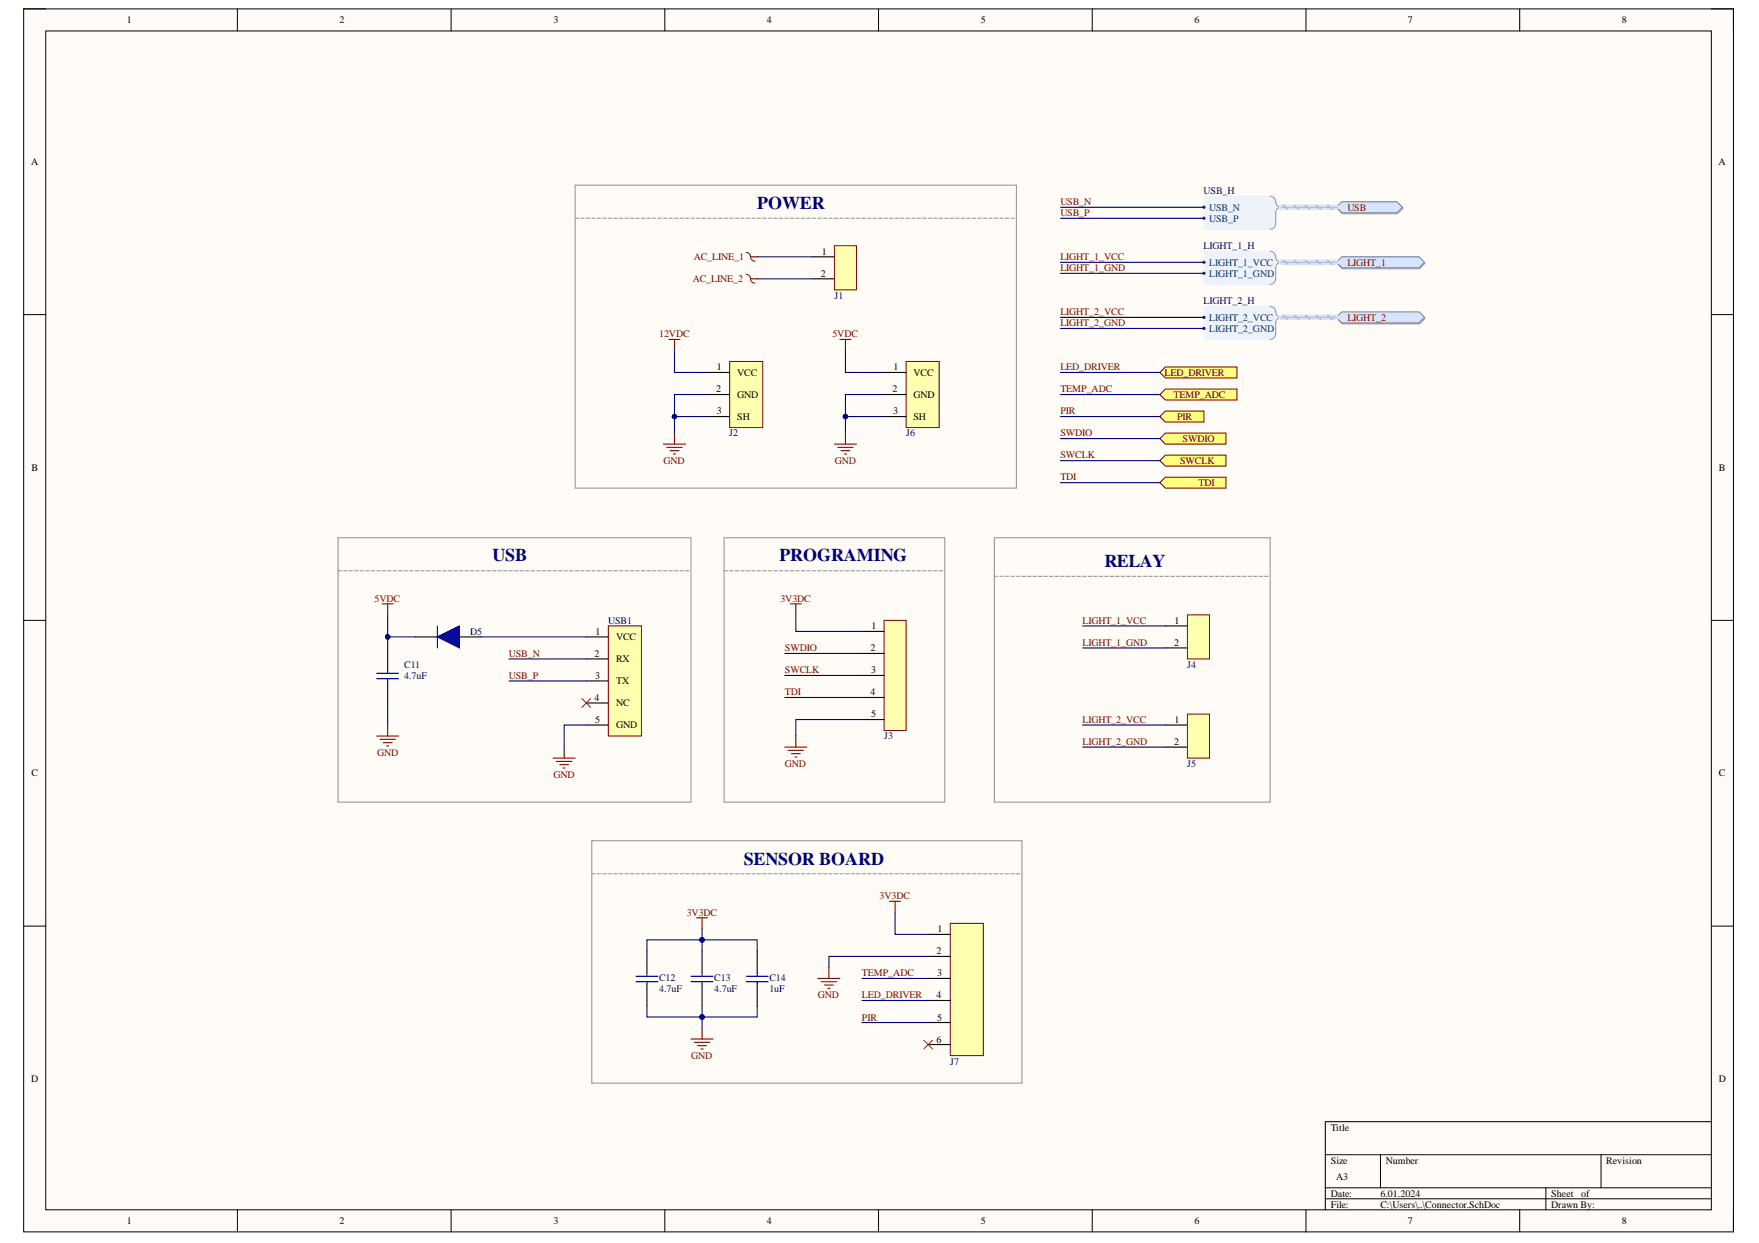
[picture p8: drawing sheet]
<svg xmlns="http://www.w3.org/2000/svg" width="297mm" height="210mm" viewBox="0 0 297 210" stroke-linecap="round" stroke-linejoin="round" font-family="sans-serif">
<defs><g id="words">
<g font-size="3" fill="#000080">
<text x="127.9" y="35.2">POWER</text>
<text x="83.1" y="94.8">USB</text>
<text x="131.6" y="94.8">PROGRAMING</text>
<text x="186.5" y="95.7">RELAY</text>
<text x="125.6" y="146.2">SENSOR BOARD</text>
</g>
<g font-size="1.7">
<text x="21.4" y="3.9">1</text>
<text x="57.3" y="3.9">2</text>
<text x="93.5" y="3.9">3</text>
<text x="129.5" y="3.9">4</text>
<text x="165.6" y="3.9">5</text>
<text x="201.7" y="3.9">6</text>
<text x="237.8" y="3.9">7</text>
<text x="273.9" y="3.9">8</text>
<text x="5.2" y="27.9">A</text>
<text x="290.2" y="27.9">A</text>
<text x="138.6" y="46.7">2</text>
<text x="138.8" y="43">1</text>
<text x="121" y="62.5">1</text>
<text x="124.5" y="63.4">VCC</text>
<text x="150.9" y="62.5">1</text>
<text x="154.3" y="63.4">VCC</text>
<text x="121" y="66.2">2</text>
<text x="121" y="70">3</text>
<text x="124.5" y="67.2">GND</text>
<text x="124.5" y="70.9">SH</text>
<text x="150.7" y="66.2">2</text>
<text x="150.8" y="70">3</text>
<text x="154.3" y="67.2">GND</text>
<text x="154.3" y="70.9">SH</text>
<text x="5.3" y="79.5">B</text>
<text x="290.3" y="79.5">B</text>
<text x="100.6" y="107.2">1</text>
<text x="147.2" y="106.3">1</text>
<text x="198.3" y="105.3">1</text>
<text x="100.4" y="110.9">2</text>
<text x="104" y="108.1">VCC</text>
<text x="104" y="111.9">RX</text>
<text x="147" y="110">2</text>
<text x="147.1" y="113.7">3</text>
<text x="198.3" y="109.1">2</text>
<text x="100.4" y="118.4">4</text>
<text x="100.5" y="114.6">3</text>
<text x="104" y="115.6">TX</text>
<text x="104" y="119.3">NC</text>
<text x="147" y="117.4">4</text>
<text x="100.5" y="122.1">5</text>
<text x="104" y="123">GND</text>
<text x="147.1" y="121.1">5</text>
<text x="198.3" y="125.8">2</text>
<text x="198.3" y="122.1">1</text>
<text x="5.3" y="131.1">C</text>
<text x="290.3" y="131.1">C</text>
<text x="158.2" y="161.1">2</text>
<text x="158.3" y="157.4">1</text>
<text x="158.3" y="164.8">3</text>
<text x="158.2" y="168.5">4</text>
<text x="158.3" y="172.3">5</text>
<text x="158.2" y="176.1">6</text>
<text x="5.2" y="182.7">D</text>
<text x="290.3" y="182.7">D</text>
<text x="224.7" y="190.9">Title</text>
<text x="224.7" y="196.5">Size</text>
<text x="234" y="196.5">Number</text>
<text x="271.3" y="196.5">Revision</text>
<text x="224.7" y="202.1">Date:</text>
<text x="224.7" y="203.9">File:</text>
<text x="225.7" y="199.3">A3</text>
<text x="233.1" y="202.1">6.01.2024</text>
<text x="233.1" y="203.9">C:\Users\..\Connector.SchDoc</text>
<text x="261.9" y="202.1">Sheet</text>
<text x="261.9" y="203.9">Drawn By:</text>
<text x="267" y="202.1">of</text>
<text x="21.4" y="206.7">1</text>
<text x="57.3" y="206.7">2</text>
<text x="93.5" y="206.7">3</text>
<text x="129.5" y="206.7">4</text>
<text x="165.6" y="206.7">5</text>
<text x="201.7" y="206.7">6</text>
<text x="237.8" y="206.7">7</text>
<text x="273.9" y="206.7">8</text>
</g>
<g font-size="1.7" fill="#800000">
<text x="179.1" y="34.6">USB_N</text>
<text x="227.5" y="35.6">USB</text>
<text x="179.1" y="36.5">USB_P</text>
<text x="117" y="47.6">AC_LINE_2</text>
<text x="117.1" y="43.9">AC_LINE_1</text>
<text x="179.1" y="43.9">LIGHT_1_VCC</text>
<text x="179.1" y="45.8">LIGHT_1_GND</text>
<text x="227.5" y="44.9">LIGHT_1</text>
<text x="179.1" y="53.2">LIGHT_2_VCC</text>
<text x="111.3" y="56.9">12VDC</text>
<text x="140.6" y="56.9">5VDC</text>
<text x="179.1" y="55.1">LIGHT_2_GND</text>
<text x="227.5" y="54.2">LIGHT_2</text>
<text x="179.1" y="62.5">LED_DRIVER</text>
<text x="196.7" y="63.4">LED_DRIVER</text>
<text x="179.1" y="66.2">TEMP_ADC</text>
<text x="179.1" y="70">PIR</text>
<text x="198.2" y="67.2">TEMP_ADC</text>
<text x="198.8" y="70.9">PIR</text>
<text x="179.1" y="73.7">SWDIO</text>
<text x="179.1" y="77.4">SWCLK</text>
<text x="199.7" y="74.6">SWDIO</text>
<text x="112.1" y="78.3">GND</text>
<text x="141" y="78.3">GND</text>
<text x="179.1" y="81.1">TDI</text>
<text x="199.3" y="78.3">SWCLK</text>
<text x="202.4" y="82">TDI</text>
<text x="63.3" y="101.6">5VDC</text>
<text x="131.8" y="101.6">3V3DC</text>
<text x="182.8" y="105.3">LIGHT_1_VCC</text>
<text x="85.9" y="110.9">USB_N</text>
<text x="132.5" y="110">SWDIO</text>
<text x="132.5" y="113.7">SWCLK</text>
<text x="182.8" y="109.1">LIGHT_1_GND</text>
<text x="85.9" y="114.6">USB_P</text>
<text x="132.5" y="117.4">TDI</text>
<text x="182.8" y="122.1">LIGHT_2_VCC</text>
<text x="182.8" y="125.8">LIGHT_2_GND</text>
<text x="63.7" y="127.7">GND</text>
<text x="93.5" y="131.4">GND</text>
<text x="132.5" y="129.5">GND</text>
<text x="116" y="154.6">3V3DC</text>
<text x="148.5" y="151.8">3V3DC</text>
<text x="145.6" y="164.8">TEMP_ADC</text>
<text x="138.1" y="168.5">GND</text>
<text x="145.6" y="172.3">PIR</text>
<text x="145.6" y="168.5">LED_DRIVER</text>
<text x="116.7" y="178.8">GND</text>
</g>
<g font-size="1.7" fill="#000080">
<text x="203.2" y="32.8">USB_H</text>
<text x="203.2" y="42.1">LIGHT_1_H</text>
<text x="140.9" y="50.4">J1</text>
<text x="203.2" y="51.4">LIGHT_2_H</text>
<text x="123.1" y="73.7">J2</text>
<text x="153" y="73.7">J6</text>
<text x="79.4" y="107.2">D5</text>
<text x="102.7" y="105.3">USB1</text>
<text x="68.3" y="112.8">C11</text>
<text x="200.5" y="112.8">J4</text>
<text x="68.3" y="114.6">4.7uF</text>
<text x="149.3" y="124.9">J3</text>
<text x="200.5" y="129.5">J5</text>
<text x="111.3" y="167.4">4.7uF</text>
<text x="111.3" y="165.6">C12</text>
<text x="120.6" y="167.4">4.7uF</text>
<text x="120.6" y="165.6">C13</text>
<text x="129.9" y="167.4">1uF</text>
<text x="129.9" y="165.6">C14</text>
<text x="160.4" y="179.8">J7</text>
</g>
<g font-size="1.7" fill="#003a70">
<text x="204.2" y="35.6">USB_N</text>
<text x="204.2" y="37.4">USB_P</text>
<text x="204.2" y="44.9">LIGHT_1_VCC</text>
<text x="204.2" y="46.7">LIGHT_1_GND</text>
<text x="204.2" y="54.2">LIGHT_2_VCC</text>
<text x="204.2" y="56">LIGHT_2_GND</text>
</g>
</g></defs>
<path d="M4 1.5h288.7v206.5h-288.7z" fill-rule="evenodd" fill="#fffcf8"/>
<path d="M4 1.5h288.7v206.5h-288.7z" fill="none" stroke="#000" stroke-width=".17"/>
<path d="M7.7 5.2h281.3v199.1h-281.3z" fill-rule="evenodd" fill="#fffcf8"/>
<g fill="none" stroke="#000" stroke-width=".17">
<path d="M4 1.5h3.7M7.7 5.2h281.3v199.1h-281.3zM40.1 1.5v3.7M76.2 1.5v3.7M112.3 1.5v3.7M148.4 1.5v3.7M184.4 1.5v3.7M220.5 1.5v3.7M256.6 1.5v3.7M289 1.5h3.7v3.7M4 53.1h3.7M289 53.1h3.7"/>
<path d="M4 104.8h3.7M289 104.8h3.7M4 156.4h3.7M289 156.4h3.7M223.8 195h65.2M233.1 195v5.6M270.4 195v5.6M289 189.4h-65.2v14.9M40.1 204.3v3.7M76.2 204.3v3.7M112.3 204.3v3.7M148.4 204.3v3.7"/>
<path d="M184.4 204.3v3.7M220.5 204.3v3.7M223.8 200.6h65.2M223.8 202.4h65.2M256.6 204.3v3.7M261 200.6v3.7M292.7 204.3v3.7"/>
</g>
<path d="M137.2 43.4h3.7M137.2 47.1h3.7" fill="none" stroke="#000" stroke-width=".19"/>
<path d="M140.9 41.5h3.7v7.4h-3.7z" fill-rule="evenodd" fill="#ffffb0"/>
<path d="M140.9 41.5h3.7v7.4h-3.7z" fill="none" stroke="#800000" stroke-width=".17"/>
<path d="M196.8 105.7h3.7M196.8 109.4h3.7" fill="none" stroke="#000" stroke-width=".19"/>
<path d="M200.5 103.8h3.7v7.5h-3.7z" fill-rule="evenodd" fill="#ffffb0"/>
<path d="M200.5 103.8h3.7v7.5h-3.7z" fill="none" stroke="#800000" stroke-width=".17"/>
<path d="M196.8 122.4h3.7M196.8 126.2h3.7" fill="none" stroke="#000" stroke-width=".19"/>
<path d="M200.5 120.6h3.7v7.4h-3.7z" fill-rule="evenodd" fill="#ffffb0"/>
<path d="M200.5 120.6h3.7v7.4h-3.7z" fill="none" stroke="#800000" stroke-width=".17"/>
<path d="M123.2 61h5.6v11.2h-5.6z" fill-rule="evenodd" fill="#ffffb0"/>
<path d="M123.2 61h5.6v11.2h-5.6z" fill="none" stroke="#800000" stroke-width=".17"/>
<path d="M119.5 62.9h3.7M119.5 66.6h3.7M119.5 70.3h3.7" fill="none" stroke="#000" stroke-width=".19"/>
<path d="M153 61h5.6v11.2h-5.6z" fill-rule="evenodd" fill="#ffffb0"/>
<path d="M126 42.6a.87 .87 0 0 1 .8 1.1l.4 .3 .3 .1M126 46.3a.87 .87 0 0 1 .8 1.1l.4 .4h.3M153 61h5.6v11.2h-5.6z" fill="none" stroke="#800000" stroke-width=".17"/>
<path d="M149.3 62.9h3.7M149.3 66.6h3.7M149.3 70.3h3.7" fill="none" stroke="#000" stroke-width=".19"/>
<g fill="none" stroke="#800000" stroke-width=".19">
<path d="M113 57.3h1.8M113.9 57.3v1.9M126.7 43.4h1.2M126.7 47.1h1.2M141.8 57.3h1.9M142.8 57.3v1.9M112 75h3.8M112.6 75.5h2.6M113.2 76.1h1.4M113.7 76.7h.4M113.9 73.1v1.9M140.9 75h3.7"/>
<path d="M141.5 75.5h2.6M142 76.1h1.5M142.6 76.7h.4M142.8 73.1v1.9"/>
</g>
<g fill="none" stroke="#999" stroke-width=".19">
<path d="M97.1 31.3h74.5v51.1h-74.5zM97.1 36.9h.6M98.1 36.9h.5M99 36.9h.6M99.9 36.9h.6M100.9 36.9h.5M101.8 36.9h.6M102.7 36.9h.6M103.7 36.9h.5M104.6 36.9h.6M105.5 36.9h.6M106.4 36.9h.6"/>
<path d="M107.4 36.9h.6M108.3 36.9h.6M109.2 36.9h.6M110.2 36.9h.6M111.1 36.9h.6M112 36.9h.6M113 36.9h.5M113.9 36.9h.6M114.8 36.9h.6M115.8 36.9h.5M116.7 36.9h.6M117.6 36.9h.6"/>
<path d="M118.6 36.9h.5M119.5 36.9h.6M120.4 36.9h.6M121.3 36.9h.6M122.3 36.9h.6M123.2 36.9h.6M124.1 36.9h.6M125.1 36.9h.6M126 36.9h.6M126.9 36.9h.6M127.9 36.9h.6M128.8 36.9h.6"/>
<path d="M129.7 36.9h.6M130.7 36.9h.5M131.6 36.9h.6M132.5 36.9h.6M133.5 36.9h.5M134.4 36.9h.6M135.3 36.9h.6M136.2 36.9h.6M137.2 36.9h.6M138.1 36.9h.6M139 36.9h.6M140 36.9h.6"/>
<path d="M140.9 36.9h.6M141.8 36.9h.6M142.8 36.9h.5M143.7 36.9h.6M144.6 36.9h.6M145.6 36.9h.5M146.5 36.9h.6M147.4 36.9h.6M148.4 36.9h.5M149.3 36.9h.6M150.2 36.9h.6M151.2 36.9h.5"/>
<path d="M152.1 36.9h.6M153 36.9h.6M153.9 36.9h.6M154.9 36.9h.6M155.8 36.9h.6M156.7 36.9h.6M157.7 36.9h.6M158.6 36.9h.6M159.5 36.9h.6M160.5 36.9h.5M161.4 36.9h.6M162.3 36.9h.6"/>
<path d="M163.3 36.9h.5M164.2 36.9h.6M165.1 36.9h.6M166.1 36.9h.5M167 36.9h.6M167.9 36.9h.6M168.8 36.9h.6M169.8 36.9h.6M170.7 36.9h.6M122.3 90.8h37.2v44.7h-37.2zM122.3 96.4h.6M123.2 96.4h.6"/>
<path d="M124.1 96.4h.6M125.1 96.4h.6M126 96.4h.6M126.9 96.4h.6M127.9 96.4h.6M128.8 96.4h.6M129.7 96.4h.6M130.7 96.4h.5M131.6 96.4h.6M132.5 96.4h.6M133.5 96.4h.5M134.4 96.4h.6"/>
<path d="M135.3 96.4h.6M136.2 96.4h.6M137.2 96.4h.6M138.1 96.4h.6M139 96.4h.6M140 96.4h.6M140.9 96.4h.6M141.8 96.4h.6M142.8 96.4h.5M143.7 96.4h.6M144.6 96.4h.6M145.6 96.4h.5"/>
<path d="M146.5 96.4h.6M147.4 96.4h.6M148.4 96.4h.5M149.3 96.4h.6M150.2 96.4h.6M151.2 96.4h.5M152.1 96.4h.6M153 96.4h.6M153.9 96.4h.6M154.9 96.4h.6M155.8 96.4h.6M156.7 96.4h.6"/>
<path d="M157.7 96.4h.6M158.6 96.4h.6"/>
</g>
<path d="M149.3 104.8h3.7v18.6h-3.7z" fill-rule="evenodd" fill="#ffffb0"/>
<path d="M149.3 104.8h3.7v18.6h-3.7z" fill="none" stroke="#800000" stroke-width=".17"/>
<path d="M145.6 106.6h3.7M145.6 110.3h3.7M145.6 114.1h3.7M145.6 117.8h3.7M145.6 121.5h3.7" fill="none" stroke="#000" stroke-width=".19"/>
<path d="M102.7 105.7h5.6v18.6h-5.6z" fill-rule="evenodd" fill="#ffffb0"/>
<path d="M102.7 105.7h5.6v18.6h-5.6z" fill="none" stroke="#800000" stroke-width=".17"/>
<path d="M70.1 107.6h3.7M77.6 107.6h3.7M99 107.6h3.7M99 111.3h3.7M99 115h3.7M99 118.7h3.7M99 122.4h3.7" fill="none" stroke="#000" stroke-width=".19"/>
<path d="M64.5 102h1.9M65.5 102v1.8" fill="none" stroke="#800000" stroke-width=".19"/>
<path d="M73.8 105.7v3.7" fill="none" stroke="#00f" stroke-width=".19"/>
<path d="M73.8 107.6l3.8-1.9v3.7z" fill="#00f"/>
<g fill="none" stroke="#00f" stroke-width=".19">
<path d="M63.6 114.6h3.7M63.6 113.7h3.7M65.5 113.1v.6M65.5 114.6v.4M73.8 107.6l3.8-1.9v3.7zM107.4 165.8h3.7M107.4 164.9h3.7M109.2 164.3v.6M109.2 165.8v.4M116.7 165.8h3.7M116.7 164.9h3.7M118.6 164.3v.6"/>
<path d="M118.6 165.8v.4M126 165.8h3.7M126 164.9h3.7M127.9 164.3v.6M127.9 165.8v.4"/>
</g>
<path d="M65.5 109.4v3.7M65.5 115v3.7M109.2 160.6v3.7M109.2 166.2v3.7M118.6 160.6v3.7M118.6 166.2v3.7M127.9 160.6v3.7M127.9 166.2v3.7" fill="none" stroke="#000" stroke-width=".19"/>
<g fill="none" stroke="#800000" stroke-width=".19">
<path d="M133.5 102h1.8M134.4 102v1.8M63.6 124.3h3.7M64.2 124.9h2.6M64.7 125.4h1.5M65.3 126h.4M65.5 122.4v1.9M93.4 128h3.7M94 128.6h2.6M94.5 129.1h1.5M95.1 129.7h.4M95.3 126.2v1.8"/>
<path d="M132.5 126.2h3.7M133.1 126.7h2.6M133.6 127.3h1.5M134.2 127.8h.4M134.4 124.3v1.9M117.6 155h1.9M118.6 155v1.9M116.7 175.5h3.7M117.3 176h2.6M117.8 176.6h1.5M118.4 177.1h.3M118.6 173.6v1.9"/>
</g>
<path d="M98.3 118l1.4 1.5M99.7 118l-1.4 1.5" fill="none" stroke="#f00" stroke-width=".17"/>
<g fill="none" stroke="#999" stroke-width=".19">
<path d="M57.1 90.8h59.6v44.7h-59.6zM57.1 96.4h.6M58 96.4h.6M58.9 96.4h.6M59.9 96.4h.6M60.8 96.4h.6M61.7 96.4h.6M62.7 96.4h.6M63.6 96.4h.6M64.5 96.4h.6M65.5 96.4h.5M66.4 96.4h.6"/>
<path d="M67.3 96.4h.6M68.3 96.4h.5M69.2 96.4h.6M70.1 96.4h.6M71.1 96.4h.5M72 96.4h.6M72.9 96.4h.6M73.8 96.4h.6M74.8 96.4h.6M75.7 96.4h.6M76.6 96.4h.6M77.6 96.4h.6"/>
<path d="M78.5 96.4h.6M79.4 96.4h.6M80.4 96.4h.5M81.3 96.4h.6M82.2 96.4h.6M83.2 96.4h.5M84.1 96.4h.6M85 96.4h.6M86 96.4h.5M86.9 96.4h.6M87.8 96.4h.6M88.8 96.4h.5"/>
<path d="M89.7 96.4h.6M90.6 96.4h.6M91.5 96.4h.6M92.5 96.4h.6M93.4 96.4h.6M94.3 96.4h.6M95.3 96.4h.6M96.2 96.4h.6M97.1 96.4h.6M98.1 96.4h.5M99 96.4h.6M99.9 96.4h.6"/>
<path d="M100.9 96.4h.5M101.8 96.4h.6M102.7 96.4h.6M103.7 96.4h.5M104.6 96.4h.6M105.5 96.4h.6M106.4 96.4h.6M107.4 96.4h.6M108.3 96.4h.6M109.2 96.4h.6M110.2 96.4h.6M111.1 96.4h.6"/>
<path d="M112 96.4h.6M113 96.4h.5M113.9 96.4h.6M114.8 96.4h.6M115.8 96.4h.5M167.9 90.8h46.6v44.7h-46.6zM167.9 97.3h.6M168.8 97.3h.6M169.8 97.3h.6M170.7 97.3h.6M171.6 97.3h.6M172.6 97.3h.6"/>
<path d="M173.5 97.3h.6M174.4 97.3h.6M175.4 97.3h.5M176.3 97.3h.6M177.2 97.3h.6M178.2 97.3h.5M179.1 97.3h.6M180 97.3h.6M181 97.3h.5M181.9 97.3h.6M182.8 97.3h.6M183.8 97.3h.5"/>
<path d="M184.7 97.3h.6M185.6 97.3h.6M186.5 97.3h.6M187.5 97.3h.6M188.4 97.3h.6M189.3 97.3h.6M190.3 97.3h.6M191.2 97.3h.6M192.1 97.3h.6M193.1 97.3h.5M194 97.3h.6M194.9 97.3h.6"/>
<path d="M195.9 97.3h.5M196.8 97.3h.6M197.7 97.3h.6M198.6 97.3h.6M199.6 97.3h.6M200.5 97.3h.6M201.5 97.3h.5M202.4 97.3h.6M203.3 97.3h.6M204.2 97.3h.6M205.2 97.3h.6M206.1 97.3h.6"/>
<path d="M207 97.3h.6M208 97.3h.5M208.9 97.3h.6M209.8 97.3h.6M210.8 97.3h.5M211.7 97.3h.6M212.6 97.3h.6M213.6 97.3h.5M99.9 147.6h.6M99.9 142h72.7v40.9h-72.7zM100.9 147.6h.5M101.8 147.6h.6"/>
<path d="M102.7 147.6h.6M103.7 147.6h.5M104.6 147.6h.6M105.5 147.6h.6M106.4 147.6h.6M107.4 147.6h.6M108.3 147.6h.6M109.2 147.6h.6M110.2 147.6h.6M111.1 147.6h.6M112 147.6h.6M113 147.6h.5"/>
<path d="M113.9 147.6h.6M114.8 147.6h.6M115.8 147.6h.5M116.7 147.6h.6M117.6 147.6h.6M118.6 147.6h.5M119.5 147.6h.6M120.4 147.6h.6M121.3 147.6h.6M122.3 147.6h.6M123.2 147.6h.6M124.1 147.6h.6"/>
<path d="M125.1 147.6h.6M126 147.6h.6M126.9 147.6h.6M127.9 147.6h.6M128.8 147.6h.6M129.7 147.6h.6M130.7 147.6h.5M131.6 147.6h.6M132.5 147.6h.6M133.5 147.6h.5M134.4 147.6h.6M135.3 147.6h.6"/>
<path d="M136.2 147.6h.6M137.2 147.6h.6M138.1 147.6h.6M139 147.6h.6M140 147.6h.6M140.9 147.6h.6M141.8 147.6h.6M142.8 147.6h.5M143.7 147.6h.6M144.6 147.6h.6M145.6 147.6h.5M146.5 147.6h.6"/>
<path d="M147.4 147.6h.6M148.4 147.6h.5M149.3 147.6h.6M150.2 147.6h.6M151.2 147.6h.5M152.1 147.6h.6M153 147.6h.6M153.9 147.6h.6M154.9 147.6h.6M155.8 147.6h.6M156.7 147.6h.6M157.7 147.6h.6"/>
<path d="M158.6 147.6h.6M159.5 147.6h.6M160.5 147.6h.5M161.4 147.6h.6M162.3 147.6h.6M163.3 147.6h.5M164.2 147.6h.6M165.1 147.6h.6M166.1 147.6h.5M167 147.6h.6M167.9 147.6h.6M168.8 147.6h.6"/>
<path d="M169.8 147.6h.6M170.7 147.6h.6M171.6 147.6h.6"/>
</g>
<path d="M203.3 33.1h11.2a.97 .97 0 0 1 .9 1.2l.2 .4 .5 .3-.5 .3-.2 .4v2.1l-.1 .5-.3 .3-.5 .1h-11.2z" fill-rule="evenodd" fill="#edf2fb"/>
<path d="M203.3 33.1h11.2a.97 .97 0 0 1 .9 1.2l.2 .4 .5 .3-.5 .3-.2 .4v2.1l-.1 .5-.3 .3-.5 .1h-11.2z" fill="none" stroke="#edf2fb" stroke-width=".17"/>
<path d="M214.5 33.1a1.09 1.09 0 0 1 1 1.3l.5 .5 .3 .1a.92 .92 0 0 0-.9 .9v1.9a.92 .92 0 0 1-.9 .9" fill="none" stroke="#8f9ec9" stroke-width=".19"/>
<circle cx="203.3" cy="35" r=".19" fill="#003a70"/>
<circle cx="203.3" cy="35" r=".19" fill="none" stroke="#003a70" stroke-width=".17"/>
<circle cx="203.3" cy="36.9" r=".19" fill="#003a70"/>
<circle cx="203.3" cy="36.9" r=".19" fill="none" stroke="#003a70" stroke-width=".17"/>
<path d="M225.8 35.2l.9-1h9.3l.9 1-.9 .9h-9.3z" fill-rule="evenodd" fill="#bac0ca"/>
<path d="M225.8 35.2l.9-1h9.3l.9 1-.9 .9h-9.3z" fill="none" stroke="#a6acb6" stroke-width=".17"/>
<path d="M225.7 35l.9-.9h9.3l.9 .9-.9 .9h-9.3z" fill-rule="evenodd" fill="#d5e4ff"/>
<path d="M225.7 35l.9-.9h9.3l.9 .9-.9 .9h-9.3z" fill="none" stroke="#71809b" stroke-width=".17"/>
<path d="M195.9 62.9l.9-.9h12.1v1.8h-12.1z" fill-rule="evenodd" fill="#ffff80"/>
<path d="M195.9 62.9l.9-.9h12.1v1.8h-12.1z" fill="none" stroke="#800000" stroke-width=".17"/>
<path d="M195.9 66.6l.9-.9h12.1v1.9h-12.1z" fill-rule="evenodd" fill="#ffff80"/>
<path d="M195.9 66.6l.9-.9h12.1v1.9h-12.1z" fill="none" stroke="#800000" stroke-width=".17"/>
<path d="M195.9 70.3l.9-.9h6.5v1.9h-6.5z" fill-rule="evenodd" fill="#ffff80"/>
<path d="M195.9 70.3l.9-.9h6.5v1.9h-6.5z" fill="none" stroke="#800000" stroke-width=".17"/>
<path d="M195.9 74.1l.9-1h10.2v1.9h-10.2z" fill-rule="evenodd" fill="#ffff80"/>
<path d="M195.9 74.1l.9-1h10.2v1.9h-10.2z" fill="none" stroke="#800000" stroke-width=".17"/>
<path d="M195.9 77.8l.9-.9h10.2v1.8h-10.2z" fill-rule="evenodd" fill="#ffff80"/>
<path d="M195.9 77.8l.9-.9h10.2v1.8h-10.2z" fill="none" stroke="#800000" stroke-width=".17"/>
<path d="M195.9 81.5l.9-.9h10.2v1.8h-10.2z" fill-rule="evenodd" fill="#ffff80"/>
<path d="M195.9 81.5l.9-.9h10.2v1.8h-10.2z" fill="none" stroke="#800000" stroke-width=".17"/>
<path d="M203.3 42.4h11.2a.96 .96 0 0 1 .9 1.2l.2 .4 .5 .3-.5 .3-.2 .4v2.1l-.1 .5-.3 .3-.5 .1h-11.2z" fill-rule="evenodd" fill="#edf2fb"/>
<path d="M203.3 42.4h11.2a.96 .96 0 0 1 .9 1.2l.2 .4 .5 .3-.5 .3-.2 .4v2.1l-.1 .5-.3 .3-.5 .1h-11.2z" fill="none" stroke="#edf2fb" stroke-width=".17"/>
<path d="M214.5 42.4a1.09 1.09 0 0 1 1 1.3l.5 .5 .3 .1a.92 .92 0 0 0-.9 .9v1.9a.92 .92 0 0 1-.9 .9" fill="none" stroke="#8f9ec9" stroke-width=".19"/>
<circle cx="203.3" cy="44.3" r=".19" fill="#003a70"/>
<circle cx="203.3" cy="44.3" r=".19" fill="none" stroke="#003a70" stroke-width=".17"/>
<circle cx="203.3" cy="46.2" r=".19" fill="#003a70"/>
<circle cx="203.3" cy="46.2" r=".19" fill="none" stroke="#003a70" stroke-width=".17"/>
<path d="M225.8 44.5l.9-.9h13l1 .9-1 .9h-13z" fill-rule="evenodd" fill="#bac0ca"/>
<path d="M225.8 44.5l.9-.9h13l1 .9-1 .9h-13z" fill="none" stroke="#a6acb6" stroke-width=".17"/>
<path d="M226.6 43.4h13l1 .9-1 .9h-13l-.9-.9z" fill-rule="evenodd" fill="#d5e4ff"/>
<path d="M226.6 43.4h13l1 .9-1 .9h-13l-.9-.9z" fill="none" stroke="#71809b" stroke-width=".17"/>
<path d="M203.3 51.7h11.2a.96 .96 0 0 1 .9 1.2l.2 .4 .5 .3-.5 .3-.2 .4v2.1l-.1 .5-.3 .3-.5 .1h-11.2z" fill-rule="evenodd" fill="#edf2fb"/>
<path d="M203.3 51.7h11.2a.96 .96 0 0 1 .9 1.2l.2 .4 .5 .3-.5 .3-.2 .4v2.1l-.1 .5-.3 .3-.5 .1h-11.2z" fill="none" stroke="#edf2fb" stroke-width=".17"/>
<path d="M214.5 51.7a1.09 1.09 0 0 1 1 1.3l.5 .5 .3 .1a.93 .93 0 0 0-.9 .9v1.9a.93 .93 0 0 1-.9 .9" fill="none" stroke="#8f9ec9" stroke-width=".19"/>
<circle cx="203.3" cy="53.6" r=".19" fill="#003a70"/>
<circle cx="203.3" cy="53.6" r=".19" fill="none" stroke="#003a70" stroke-width=".17"/>
<circle cx="203.3" cy="55.5" r=".19" fill="#003a70"/>
<circle cx="203.3" cy="55.5" r=".19" fill="none" stroke="#003a70" stroke-width=".17"/>
<path d="M225.8 53.8l.9-.9h13l1 .9-1 .9h-13z" fill-rule="evenodd" fill="#bac0ca"/>
<path d="M225.8 53.8l.9-.9h13l1 .9-1 .9h-13z" fill="none" stroke="#a6acb6" stroke-width=".17"/>
<path d="M225.7 53.6l.9-.9h13l1 .9-1 .9h-13z" fill-rule="evenodd" fill="#d5e4ff"/>
<path d="M225.7 53.6l.9-.9h13l1 .9-1 .9h-13z" fill="none" stroke="#71809b" stroke-width=".17"/>
<path d="M160.5 155.9h5.6v22.4h-5.6z" fill-rule="evenodd" fill="#ffffb0"/>
<path d="M160.5 155.9h5.6v22.4h-5.6z" fill="none" stroke="#800000" stroke-width=".17"/>
<path d="M156.7 157.8h3.8M156.7 161.5h3.8M156.7 165.2h3.8M156.7 168.9h3.8M156.7 172.7h3.8M156.7 176.4h3.8" fill="none" stroke="#000" stroke-width=".19"/>
<path d="M156 175.6l1.5 1.5M157.5 175.6l-1.5 1.5" fill="none" stroke="#f00" stroke-width=".17"/>
<path d="M150.2 152.2h1.9M151.2 152.2v1.9M138.1 165.2h3.7M138.7 165.8h2.6M139.2 166.3h1.5M139.8 166.9h.4M140 163.4v1.8" fill="none" stroke="#800000" stroke-width=".19"/>
<path d="M118.6 156.9v1.8" fill="none" stroke="#000080" stroke-width=".19"/>
<circle cx="118.6" cy="158.7" r=".37" fill="#000080"/>
<circle cx="118.6" cy="158.7" r=".37" fill="none" stroke="#000080" stroke-width=".17"/>
<path d="M216.3 44.3h9.4" fill="none" stroke="#cbdaff" stroke-width=".93"/>
<path d="M216.7 44l.8 .6M218.6 44l.7 .6M220.4 44l.8 .6M222.3 44l.8 .6M224.2 44l.7 .6" fill="none" stroke="#adbce7" stroke-width=".28"/>
<path d="M216.3 44.3h9.4" fill="none" stroke="#adbce7" stroke-width=".19"/>
<path d="M65.5 103.8v3.8h4.6" fill="none" stroke="#000080" stroke-width=".19"/>
<circle cx="65.5" cy="107.6" r=".37" fill="#000080"/>
<circle cx="65.5" cy="107.6" r=".37" fill="none" stroke="#000080" stroke-width=".17"/>
<path d="M81.3 107.6h17.7M86 115h13M86 111.3h13M99 122.4h-3.7v3.8M109.2 169.9v1.8h9.4v-1.8" fill="none" stroke="#000080" stroke-width=".19"/>
<circle cx="118.6" cy="171.7" r=".37" fill="#000080"/>
<circle cx="118.6" cy="171.7" r=".37" fill="none" stroke="#000080" stroke-width=".17"/>
<path d="M109.2 160.6v-1.9h9.4v1.9" fill="none" stroke="#000080" stroke-width=".19"/>
<circle cx="118.6" cy="158.7" r=".37" fill="#000080"/>
<circle cx="118.6" cy="158.7" r=".37" fill="none" stroke="#000080" stroke-width=".17"/>
<path d="M113.9 70.3h5.6" fill="none" stroke="#000080" stroke-width=".19"/>
<circle cx="113.9" cy="70.3" r=".37" fill="#000080"/>
<circle cx="113.9" cy="70.3" r=".37" fill="none" stroke="#000080" stroke-width=".17"/>
<path d="M119.5 66.6h-5.6v6.5" fill="none" stroke="#000080" stroke-width=".19"/>
<circle cx="113.9" cy="70.3" r=".37" fill="#000080"/>
<circle cx="113.9" cy="70.3" r=".37" fill="none" stroke="#000080" stroke-width=".17"/>
<path d="M113.9 59.2v3.7h5.6M127.9 169.9v1.8h-9.3" fill="none" stroke="#000080" stroke-width=".19"/>
<circle cx="118.6" cy="171.7" r=".37" fill="#000080"/>
<circle cx="118.6" cy="171.7" r=".37" fill="none" stroke="#000080" stroke-width=".17"/>
<path d="M118.6 158.7h9.3v1.9" fill="none" stroke="#000080" stroke-width=".19"/>
<circle cx="118.6" cy="158.7" r=".37" fill="#000080"/>
<circle cx="118.6" cy="158.7" r=".37" fill="none" stroke="#000080" stroke-width=".17"/>
<path d="M127.9 47.1h9.3M127.9 43.4h9.3M149.3 70.3h-6.5v2.8M132.5 117.8h13.1M132.5 114.1h13.1M132.5 110.3h13.1M134.4 103.8v2.8h11.2M145.6 121.5h-11.2v2.8M156.7 161.5h-16.7v1.9" fill="none" stroke="#000080" stroke-width=".19"/>
<circle cx="142.8" cy="70.3" r=".37" fill="#000080"/>
<circle cx="142.8" cy="70.3" r=".37" fill="none" stroke="#000080" stroke-width=".17"/>
<path d="M149.3 66.6h-6.5v3.7" fill="none" stroke="#000080" stroke-width=".19"/>
<circle cx="142.8" cy="70.3" r=".37" fill="#000080"/>
<circle cx="142.8" cy="70.3" r=".37" fill="none" stroke="#000080" stroke-width=".17"/>
<g fill="none" stroke="#000080" stroke-width=".19">
<path d="M179.1 36.9h24.2M179.1 35h24.2M142.8 59.2v3.7h6.5M179.1 55.5h24.2M179.1 53.6h24.2M179.1 46.2h24.2M179.1 44.3h24.2M179.1 77.8h16.8M179.1 74.1h16.8M179.1 70.3h16.8M179.1 66.6h16.8M179.1 62.9h16.8"/>
<path d="M179.1 81.5h16.8M65.5 107.6v1.8M65.5 118.7v3.7M182.8 109.4h14M182.8 105.7h14M182.8 126.2h14M182.8 122.4h14M151.2 154.1v3.7h5.5M145.6 172.7h11.1M145.6 168.9h11.1M145.6 165.2h11.1"/>
</g>
<circle cx="65.5" cy="107.6" r=".37" fill="#000080"/>
<circle cx="65.5" cy="107.6" r=".37" fill="none" stroke="#000080" stroke-width=".17"/>
<path d="M118.6 171.7v1.9" fill="none" stroke="#000080" stroke-width=".19"/>
<circle cx="118.6" cy="171.7" r=".37" fill="#000080"/>
<circle cx="118.6" cy="171.7" r=".37" fill="none" stroke="#000080" stroke-width=".17"/>
<path d="M216.3 35h9.4M216.3 53.6h9.4" fill="none" stroke="#cbdaff" stroke-width=".93"/>
<path d="M216.7 34.7l.8 .6M218.6 34.7l.7 .6M220.4 34.7l.8 .6M222.3 34.7l.8 .6M224.2 34.7l.7 .6M216.7 53.3l.8 .6M218.6 53.3l.7 .6M220.4 53.3l.8 .6M222.3 53.3l.8 .6M224.2 53.3l.7 .6" fill="none" stroke="#adbce7" stroke-width=".28"/>
<path d="M216.3 35h9.4M216.3 53.6h9.4" fill="none" stroke="#adbce7" stroke-width=".19"/>
<use href="#words"/>
</svg>
